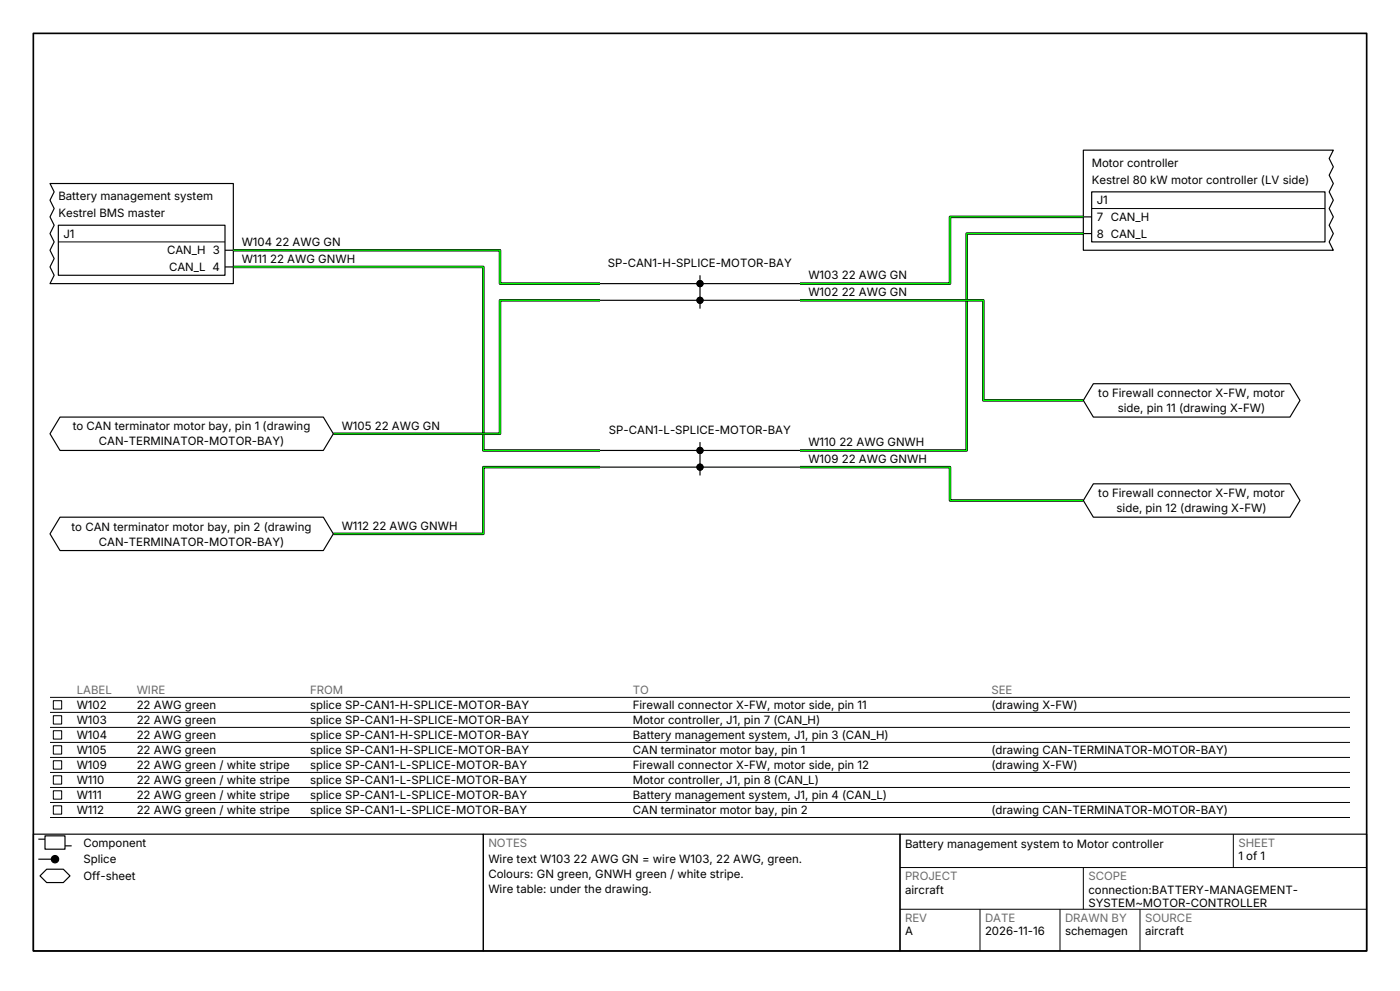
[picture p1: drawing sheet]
<svg xmlns="http://www.w3.org/2000/svg" width="420mm" height="297mm" viewBox="0 0 420 297" stroke-linecap="round" stroke-linejoin="round" font-family="sans-serif">
<defs><g id="words">
<g font-size="3.4">
<text x="327.5" y="50">Motor controller</text>
<text x="17.5" y="60">Battery management system</text>
<text x="327.5" y="55">Kestrel 80 kW motor controller (LV side)</text>
<text x="17.5" y="65">Kestrel BMS master</text>
<text x="329" y="61.2">J1</text>
<text x="19" y="71.2">J1</text>
<text x="329" y="66.2">7 CAN_H</text>
<text x="329" y="71.2">8 CAN_L</text>
<text x="50.1" y="76.2">CAN_H 3</text>
<text x="72.5" y="73.7">W104 22 AWG GN</text>
<text x="50.7" y="81.2">CAN_L 4</text>
<text x="72.5" y="78.7">W111 22 AWG GNWH</text>
<text x="182.3" y="80">SP-CAN1-H-SPLICE-MOTOR-BAY</text>
<text x="242.5" y="83.7">W103 22 AWG GN</text>
<text x="242.5" y="88.7">W102 22 AWG GN</text>
<text x="329.5" y="119">to Firewall connector X-FW, motor</text>
<text x="335.3" y="123.5">side, pin 11 (drawing X-FW)</text>
<text x="21.8" y="129">to CAN terminator motor bay, pin 1 (drawing</text>
<text x="102.5" y="128.7">W105 22 AWG GN</text>
<text x="182.7" y="130">SP-CAN1-L-SPLICE-MOTOR-BAY</text>
<text x="29.6" y="133.5">CAN-TERMINATOR-MOTOR-BAY)</text>
<text x="242.5" y="133.7">W110 22 AWG GNWH</text>
<text x="242.5" y="138.7">W109 22 AWG GNWH</text>
<text x="329.5" y="149">to Firewall connector X-FW, motor</text>
<text x="335" y="153.5">side, pin 12 (drawing X-FW)</text>
<text x="21.5" y="159">to CAN terminator motor bay, pin 2 (drawing</text>
<text x="102.5" y="158.7">W112 22 AWG GNWH</text>
<text x="29.6" y="163.5">CAN-TERMINATOR-MOTOR-BAY)</text>
<text x="23" y="212.5">W102</text>
<text x="41" y="212.5">22 AWG green</text>
<text x="93" y="212.5">splice SP-CAN1-H-SPLICE-MOTOR-BAY</text>
<text x="189.8" y="212.5">Firewall connector X-FW, motor side, pin 11</text>
<text x="297.4" y="212.5">(drawing X-FW)</text>
<text x="23" y="217">W103</text>
<text x="23" y="221.5">W104</text>
<text x="41" y="217">22 AWG green</text>
<text x="41" y="221.5">22 AWG green</text>
<text x="93" y="217">splice SP-CAN1-H-SPLICE-MOTOR-BAY</text>
<text x="93" y="221.5">splice SP-CAN1-H-SPLICE-MOTOR-BAY</text>
<text x="189.8" y="217">Motor controller, J1, pin 7 (CAN_H)</text>
<text x="189.8" y="221.5">Battery management system, J1, pin 3 (CAN_H)</text>
<text x="23" y="226">W105</text>
<text x="41" y="226">22 AWG green</text>
<text x="93" y="226">splice SP-CAN1-H-SPLICE-MOTOR-BAY</text>
<text x="189.8" y="226">CAN terminator motor bay, pin 1</text>
<text x="297.4" y="226">(drawing CAN-TERMINATOR-MOTOR-BAY)</text>
<text x="23" y="230.5">W109</text>
<text x="41" y="230.5">22 AWG green / white stripe</text>
<text x="93" y="230.5">splice SP-CAN1-L-SPLICE-MOTOR-BAY</text>
<text x="189.8" y="230.5">Firewall connector X-FW, motor side, pin 12</text>
<text x="297.4" y="230.5">(drawing X-FW)</text>
<text x="23" y="235">W110</text>
<text x="23" y="239.5">W111</text>
<text x="41" y="235">22 AWG green / white stripe</text>
<text x="41" y="239.5">22 AWG green / white stripe</text>
<text x="93" y="235">splice SP-CAN1-L-SPLICE-MOTOR-BAY</text>
<text x="93" y="239.5">splice SP-CAN1-L-SPLICE-MOTOR-BAY</text>
<text x="189.8" y="235">Motor controller, J1, pin 8 (CAN_L)</text>
<text x="189.8" y="239.5">Battery management system, J1, pin 4 (CAN_L)</text>
<text x="23" y="244">W112</text>
<text x="41" y="244">22 AWG green / white stripe</text>
<text x="93" y="244">splice SP-CAN1-L-SPLICE-MOTOR-BAY</text>
<text x="189.8" y="244">CAN terminator motor bay, pin 2</text>
<text x="297.4" y="244">(drawing CAN-TERMINATOR-MOTOR-BAY)</text>
<text x="25" y="253.7">Component</text>
<text x="271.5" y="254.2">Battery management system to Motor controller</text>
<text x="371.5" y="257.8">1 of 1</text>
<text x="25" y="258.7">Splice</text>
<text x="25" y="263.7">Off-sheet</text>
<text x="146.5" y="258.7">Wire text W103 22 AWG GN = wire W103, 22 AWG, green.</text>
<text x="146.5" y="263.2">Colours: GN green, GNWH green / white stripe.</text>
<text x="146.5" y="267.7">Wire table: under the drawing.</text>
<text x="271.5" y="267.8">aircraft</text>
<text x="326.5" y="267.8">connection:BATTERY-MANAGEMENT-</text>
<text x="326.5" y="271.8">SYSTEM~MOTOR-CONTROLLER</text>
<text x="271.5" y="280.3">A</text>
<text x="295.5" y="280.3">2026-11-16</text>
<text x="319.5" y="280.3">schemagen</text>
<text x="343.5" y="280.3">aircraft</text>
</g>
<g font-size="3.4" fill="#6b6b6b">
<text x="23" y="208">LABEL</text>
<text x="41" y="208">WIRE</text>
<text x="93" y="208">FROM</text>
<text x="189.8" y="208">TO</text>
<text x="297.4" y="208">SEE</text>
<text x="146.5" y="253.7">NOTES</text>
<text x="371.5" y="253.7">SHEET</text>
<text x="271.5" y="263.7">PROJECT</text>
<text x="326.5" y="263.7">SCOPE</text>
<text x="271.5" y="276.2">REV</text>
<text x="295.5" y="276.2">DATE</text>
<text x="319.5" y="276.2">DRAWN BY</text>
<text x="343.5" y="276.2">SOURCE</text>
</g>
</g></defs>
<path d="M10 10h400v275h-400z" fill="none" stroke="#000" stroke-width=".5"/>
<path d="M10 250h135v35h-135zM11.5 251.5h2M11.5 257.5h5M13.5 250.5h6v4h-6zM19.5 253.5h2M145 250h125v35h-125zM270 250h140v35h-140zM14 260.5h5l2 2-2 2h-5l-2-2z" fill="none" stroke="#000" stroke-width=".35"/>
<g fill="none" stroke="#000" stroke-width=".3">
<path d="M15 209h390M15 213.5h390M15 218h390M16 210h2.5v2.5h-2.5zM16 214.5h2.5v2.5h-2.5zM16 219h2.5v2.5h-2.5zM15 222.5h390M15 227h390M15 231.5h390M15 236h390M16 223.5h2.5v2.5h-2.5zM16 228h2.5v2.5h-2.5z"/>
<path d="M16 232.5h2.5v2.5h-2.5zM16 237h2.5v2.5h-2.5zM15 240.5h390M15 245h390M16 241.5h2.5v2.5h-2.5zM270 260h140M325 260v12.5M370 250v10M270 272.5h140M294 272.5v12.5M318 272.5v12.5M342 272.5v12.5"/>
</g>
<circle cx="16.5" cy="257.5" r="1.1" fill="#000" stroke="#000" stroke-width=".35"/>
<g fill="#fff" stroke="#000" stroke-width=".35">
<path d="M15 55h55v30h-55l1.2-2.5-1.2-2.5 1.2-2.5-1.2-2.5 1.2-2.5-1.2-2.5 1.2-2.5-1.2-2.5 1.2-2.5-1.2-2.5 1.2-2.5z" fill-rule="evenodd"/>
<path d="M17.5 67.5h50v15h-50z" fill-rule="evenodd"/>
</g>
<path d="M17.5 72.5h50" fill="none" stroke="#000" stroke-width=".3"/>
<path d="M67.5 75h2.5M67.5 80h2.5" fill="none" stroke="#000" stroke-width=".35"/>
<g fill="#fff" stroke="#000" stroke-width=".35">
<path d="M325 45h75l-1.3 2.5 1.3 2.5-1.3 2.5 1.3 2.5-1.3 2.5 1.3 2.5-1.3 2.5 1.3 2.5-1.3 2.5 1.3 2.5-1.3 2.5 1.3 2.5h-75z" fill-rule="evenodd"/>
<path d="M327.5 57.5h70v15h-70z" fill-rule="evenodd"/>
</g>
<path d="M327.5 62.5h70" fill="none" stroke="#000" stroke-width=".3"/>
<path d="M325 65h2.5M325 70h2.5M180 85h60M180 90h60M210 82.5v10M180 135h60M180 140h60M210 132.5v10" fill="none" stroke="#000" stroke-width=".35"/>
<g fill="#000" stroke="#000" stroke-width=".35">
<circle cx="210" cy="85" r=".9"/>
<circle cx="210" cy="90" r=".9"/>
<circle cx="210" cy="135" r=".9"/>
<circle cx="210" cy="140" r=".9"/>
</g>
<path d="M70 75h80v10h30M325 65h-40v20h-45M325 70h-35v65h-50M70 80h75v55h35M180 90h-30v40h-50M240 90h55v30h30M180 140h-35v20h-45M240 140h45v10h40" fill="none" stroke="#000" stroke-width=".75" stroke-linecap="butt"/>
<path d="M70 75h80v10h30M325 65h-40v20h-45M325 70h-35v65h-50M70 80h75v55h35M180 90h-30v40h-50M240 90h55v30h30M180 140h-35v20h-45M240 140h45v10h40" fill="none" stroke="#0f0" stroke-width=".35"/>
<g fill="#fff" stroke="#000" stroke-width=".35">
<path d="M328 115h59l3 5-3 5h-59l-3-5z" fill-rule="evenodd"/>
<path d="M18 125h79l3 5-3 5h-79l-3-5z" fill-rule="evenodd"/>
<path d="M328 145h59l3 5-3 5h-59l-3-5z" fill-rule="evenodd"/>
<path d="M18 155h79l3 5-3 5h-79l-3-5z" fill-rule="evenodd"/>
</g>
<use href="#words"/>
</svg>
